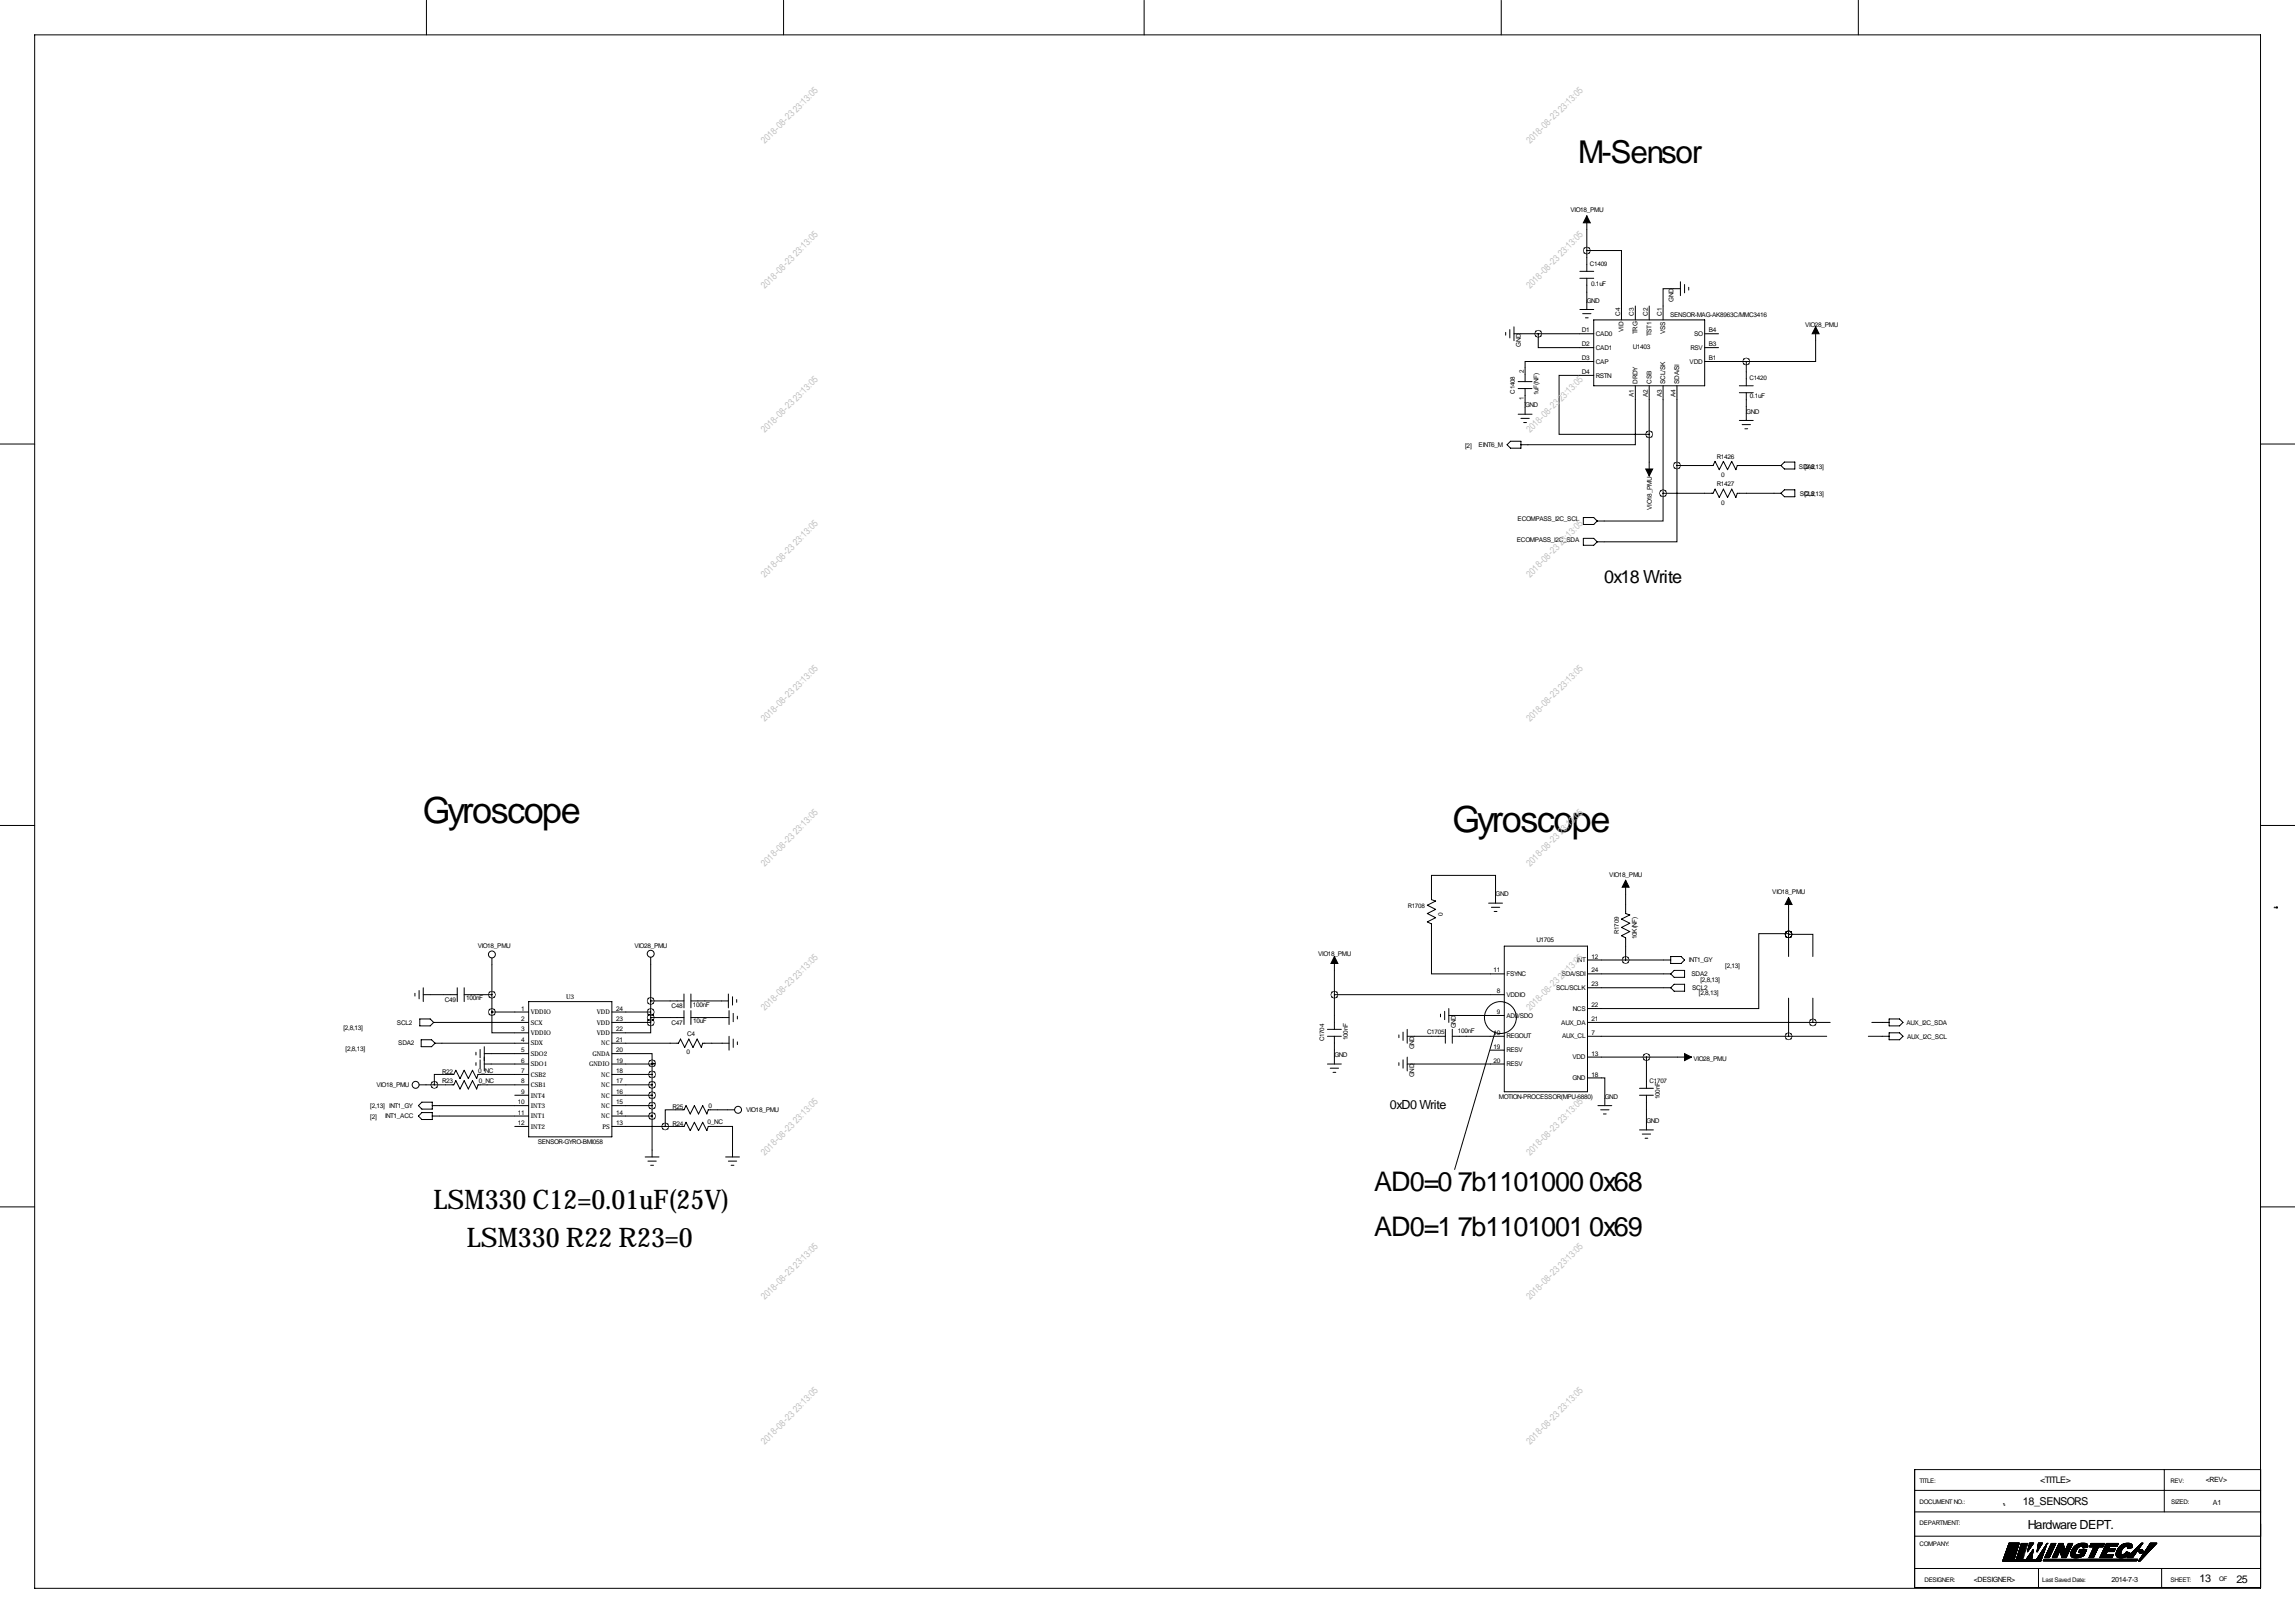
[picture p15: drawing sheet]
<svg xmlns="http://www.w3.org/2000/svg" width="841mm" height="594mm" viewBox="0 0 841 594" stroke-linecap="round" stroke-linejoin="round" font-family="sans-serif">
<defs><g id="words">
<g font-size="13.2">
<text x="154.8" y="301.6">Gyroscope</text>
<text x="532" y="304.9">Gyroscope</text>
</g>
<text font-size="11.5" x="578.1" y="59.6">M-Sensor</text>
<g font-size="9.9">
<text x="503.4" y="436.2">AD0=0 7b1101000 0x68</text>
<text x="158.9" y="442.8">LSM330 C12=0.01uF(25V)</text>
<text x="503.4" y="452.7">AD0=1 7b1101001 0x69</text>
<text x="171" y="456.8">LSM330 R22 R23=0</text>
</g>
<text font-size="6.6" x="587.6" y="213.7">0x18 Write</text>
<g font-size="4.6">
<text x="509.1" y="406.2">0xD0 Write</text>
<text x="742.7" y="560.1">Hardware DEPT.</text>
</g>
<g font-size="4">
<text x="741" y="551.3">18_SENSORS</text>
<text x="805.7" y="579.4">13</text>
<text x="819.2" y="579.7">25</text>
</g>
<g font-size="3.5" fill="#c0c0c0">
<text x="280.2" y="52.9" transform="rotate(-45 280.2 52.9)">2018-08-23 23:13:05</text>
<text x="560.4" y="52.9" transform="rotate(-45 560.4 52.9)">2018-08-23 23:13:05</text>
<text x="280.2" y="105.8" transform="rotate(-45 280.2 105.8)">2018-08-23 23:13:05</text>
<text x="560.4" y="105.8" transform="rotate(-45 560.4 105.8)">2018-08-23 23:13:05</text>
<text x="280.2" y="158.8" transform="rotate(-45 280.2 158.8)">2018-08-23 23:13:05</text>
<text x="560.4" y="158.8" transform="rotate(-45 560.4 158.8)">2018-08-23 23:13:05</text>
<text x="280.2" y="211.7" transform="rotate(-45 280.2 211.7)">2018-08-23 23:13:05</text>
<text x="560.4" y="211.7" transform="rotate(-45 560.4 211.7)">2018-08-23 23:13:05</text>
<text x="280.2" y="264.6" transform="rotate(-45 280.2 264.6)">2018-08-23 23:13:05</text>
<text x="560.4" y="264.6" transform="rotate(-45 560.4 264.6)">2018-08-23 23:13:05</text>
<text x="280.2" y="317.5" transform="rotate(-45 280.2 317.5)">2018-08-23 23:13:05</text>
<text x="560.4" y="317.5" transform="rotate(-45 560.4 317.5)">2018-08-23 23:13:05</text>
<text x="280.2" y="370.4" transform="rotate(-45 280.2 370.4)">2018-08-23 23:13:05</text>
<text x="560.4" y="370.4" transform="rotate(-45 560.4 370.4)">2018-08-23 23:13:05</text>
<text x="280.2" y="423.3" transform="rotate(-45 280.2 423.3)">2018-08-23 23:13:05</text>
<text x="560.4" y="423.3" transform="rotate(-45 560.4 423.3)">2018-08-23 23:13:05</text>
<text x="280.2" y="476.2" transform="rotate(-45 280.2 476.2)">2018-08-23 23:13:05</text>
<text x="560.4" y="476.2" transform="rotate(-45 560.4 476.2)">2018-08-23 23:13:05</text>
<text x="280.2" y="529.2" transform="rotate(-45 280.2 529.2)">2018-08-23 23:13:05</text>
<text x="560.4" y="529.2" transform="rotate(-45 560.4 529.2)">2018-08-23 23:13:05</text>
</g>
<text font-size="3.3" x="747.3" y="543.2">&lt;TITLE&gt;</text>
<g font-size="2.6">
<text x="808" y="542.9">&lt;REV&gt;</text>
<text x="810.6" y="551.1">A1</text>
<text x="723" y="579.3">&lt;DESIGNER&gt;</text>
<text x="773.4" y="579.3">2014-7-3</text>
</g>
<g font-size="2.4">
<text x="575.3" y="77.8">VIO18_PMU</text>
<text x="582.9" y="104.7">0.1uF</text>
<text x="581.3" y="110.8">GND</text>
<text x="613" y="110.5" transform="rotate(-90 613 110.5)">GND</text>
<text x="593.4" y="115.6" transform="rotate(-90 593.4 115.6)">C4</text>
<text x="598.5" y="115.6" transform="rotate(-90 598.5 115.6)">C3</text>
<text x="603.6" y="115.6" transform="rotate(-90 603.6 115.6)">C2</text>
<text x="608.7" y="115.6" transform="rotate(-90 608.7 115.6)">C1</text>
<text x="611.8" y="116.2">SENSOR-MAG-AK8963C/MMC3416</text>
<text x="661.3" y="119.7">VIO28_PMU</text>
<text x="579.4" y="121.7">D1</text>
<text x="584.6" y="123">CAD0</text>
<text x="594.7" y="121.5" transform="rotate(-90 594.7 121.5)">VID</text>
<text x="599.8" y="122.3" transform="rotate(-90 599.8 122.3)">TRG</text>
<text x="604.9" y="123.1" transform="rotate(-90 604.9 123.1)">TST1</text>
<text x="610" y="122.4" transform="rotate(-90 610 122.4)">VSS</text>
<text x="620.5" y="123">SO</text>
<text x="626" y="121.7">B4</text>
<text x="557.1" y="127" transform="rotate(-90 557.1 127)">GND</text>
<text x="579.4" y="126.8">D2</text>
<text x="579.4" y="131.9">D3</text>
<text x="584.6" y="128.1">CAD1</text>
<text x="598.1" y="127.8">U1403</text>
<text x="619.2" y="128.1">RSV</text>
<text x="626" y="126.8">B3</text>
<text x="626" y="131.9">B1</text>
<text x="579.4" y="137">D4</text>
<text x="584.6" y="133.2">CAP</text>
<text x="618.9" y="133.2">VDD</text>
<text x="584.6" y="138.3">RSTN</text>
<text x="599.8" y="140.5" transform="rotate(-90 599.8 140.5)">DRDY</text>
<text x="604.9" y="140.5" transform="rotate(-90 604.9 140.5)">CSB</text>
<text x="610" y="140.5" transform="rotate(-90 610 140.5)">SCL/SK</text>
<text x="615.1" y="140.5" transform="rotate(-90 615.1 140.5)">SDA/SI</text>
<text x="558.6" y="149.2">GND</text>
<text x="563.5" y="144.7" transform="rotate(-90 563.5 144.7)">1uF(NF)</text>
<text x="598.5" y="145.5" transform="rotate(-90 598.5 145.5)">A1</text>
<text x="603.6" y="145.5" transform="rotate(-90 603.6 145.5)">A2</text>
<text x="608.7" y="145.5" transform="rotate(-90 608.7 145.5)">A3</text>
<text x="613.8" y="145.5" transform="rotate(-90 613.8 145.5)">A4</text>
<text x="641" y="145.9">0.1uF</text>
<text x="639.7" y="151.5">GND</text>
<text x="536.7" y="164.1">[2]</text>
<text x="541.6" y="163.6">EINT6_M</text>
<text x="628.9" y="168">R1426</text>
<text x="659" y="171.8">SDA2</text>
<text x="661" y="171.7">[2,8,13]</text>
<text x="628.9" y="178.1">R1427</text>
<text x="630.4" y="174.6">0</text>
<text x="630.4" y="184.8">0</text>
<text x="659.2" y="181.7">SCL2</text>
<text x="661" y="181.8">[2,8,13]</text>
<text x="555.9" y="190.8">ECOMPASS_I2C_SCL</text>
<text x="605.1" y="186.6" transform="rotate(-90 605.1 186.6)">VIO18_PMU</text>
<text x="555.6" y="198.4">ECOMPASS_I2C_SDA</text>
<text x="589.5" y="321.1">VIO18_PMU</text>
<text x="547.8" y="328.2">GND</text>
<text x="649.2" y="327.5">VIO18_PMU</text>
<text x="528.5" y="335.5" transform="rotate(-90 528.5 335.5)">0</text>
<text x="175" y="347.3">VIO18_PMU</text>
<text x="232.4" y="347">VIO28_PMU</text>
<text x="562.8" y="345">U1705</text>
<text x="599.6" y="344" transform="rotate(-90 599.6 344)">10K(NF)</text>
<text x="482.9" y="350">VIO18_PMU</text>
<text x="577.6" y="352.4">INT</text>
<text x="583" y="351.1">12</text>
<text x="618.6" y="352.4">INT1_GY</text>
<text x="547.1" y="356.2">11</text>
<text x="551.8" y="357.5">FSYNC</text>
<text x="572.1" y="357.5">SDA/SDI</text>
<text x="583" y="356.2">24</text>
<text x="619.6" y="357.5">SDA2</text>
<text x="622.9" y="359.5">[2,8,13]</text>
<text x="632" y="354.4">[2,13]</text>
<text x="207.4" y="365.8">U3</text>
<text x="548.3" y="363.8">8</text>
<text x="551.8" y="365.1">VDDIO</text>
<text x="570" y="362.6">SCL/SCLK</text>
<text x="583" y="361.3">23</text>
<text x="619.9" y="362.6">SCL2</text>
<text x="622.4" y="364.5">[2,8,13]</text>
<text x="162.9" y="366.8">C49</text>
<text x="170.8" y="366.4">100nF</text>
<text x="190.9" y="370.1">1</text>
<text x="194.4" y="371.5">VDDIO</text>
<text x="218.6" y="371.5">VDD</text>
<text x="225.7" y="370.1">24</text>
<text x="246" y="369.1">C48</text>
<text x="253.8" y="368.7">100nF</text>
<text x="548.3" y="371.4">9</text>
<text x="576.1" y="370.2">NCS</text>
<text x="583" y="368.9">22</text>
<text x="125.8" y="377.2">[2,8,13]</text>
<text x="145.4" y="375.3">SCL2</text>
<text x="190.9" y="374">2</text>
<text x="190.9" y="377.8">3</text>
<text x="194.4" y="375.3">SCX</text>
<text x="218.6" y="375.3">VDD</text>
<text x="225.7" y="374">23</text>
<text x="225.7" y="377.8">22</text>
<text x="246" y="375.2">C47</text>
<text x="253.9" y="374.8">10uF</text>
<text x="533.2" y="376.7" transform="rotate(-90 533.2 376.7)">GND</text>
<text x="551.8" y="372.7">AD0/SDO</text>
<text x="571.9" y="375.3">AUX_DA</text>
<text x="583" y="374">21</text>
<text x="698.3" y="375.2">AUX_I2C_SDA</text>
<text x="145.9" y="382.9">SDA2</text>
<text x="190.9" y="381.6">4</text>
<text x="194.4" y="379.1">VDDIO</text>
<text x="194.4" y="382.9">SDX</text>
<text x="218.6" y="379.1">VDD</text>
<text x="220.2" y="382.9">NC</text>
<text x="225.7" y="381.6">21</text>
<text x="251.7" y="379.5">C4</text>
<text x="493.7" y="381.1" transform="rotate(-90 493.7 381.1)">100nF</text>
<text x="534" y="378.3">100nF</text>
<text x="547.1" y="379">10</text>
<text x="551.8" y="380.3">REGOUT</text>
<text x="572.2" y="380.3">AUX_CL</text>
<text x="583" y="379">7</text>
<text x="698.6" y="380.6">AUX_I2C_SCL</text>
<text x="126.6" y="385.1">[2,8,13]</text>
<text x="190.9" y="385.4">5</text>
<text x="190.9" y="389.2">6</text>
<text x="194.4" y="386.7">SDO2</text>
<text x="217" y="386.7">GNDA</text>
<text x="225.7" y="385.4">20</text>
<text x="225.7" y="389.2">19</text>
<text x="251.5" y="386.2">0</text>
<text x="488.8" y="387.2">GND</text>
<text x="518" y="384.3" transform="rotate(-90 518 384.3)">GND</text>
<text x="547.1" y="384.1">19</text>
<text x="547.1" y="389.2">20</text>
<text x="551.8" y="385.4">RESV</text>
<text x="576" y="388">VDD</text>
<text x="583" y="386.7">13</text>
<text x="620.4" y="388.4">VIO28_PMU</text>
<text x="162" y="393.3">R22</text>
<text x="175.1" y="392.8">0_NC</text>
<text x="190.9" y="393">7</text>
<text x="194.4" y="390.5">SDO1</text>
<text x="194.4" y="394.3">CSB2</text>
<text x="215.8" y="390.5">GNDIO</text>
<text x="220.2" y="394.3">NC</text>
<text x="225.7" y="393">18</text>
<text x="518" y="394.5" transform="rotate(-90 518 394.5)">GND</text>
<text x="551.8" y="390.5">RESV</text>
<text x="576" y="395.6">GND</text>
<text x="583" y="394.3">18</text>
<text x="137.9" y="398.1">VIO18_PMU</text>
<text x="162" y="396.8">R23</text>
<text x="175.4" y="396.6">0_NC</text>
<text x="190.9" y="396.8">8</text>
<text x="190.9" y="400.6">9</text>
<text x="194.4" y="398.2">CSB1</text>
<text x="194.4" y="402">INT4</text>
<text x="220.2" y="398.2">NC</text>
<text x="220.2" y="402">NC</text>
<text x="225.7" y="396.8">17</text>
<text x="225.7" y="400.6">16</text>
<text x="135.6" y="405.7">[2,13]</text>
<text x="142.6" y="405.7">INT1_GY</text>
<text x="189.7" y="404.4">10</text>
<text x="194.4" y="405.8">INT3</text>
<text x="220.2" y="405.8">NC</text>
<text x="225.7" y="404.4">15</text>
<text x="246.3" y="406.2">R25</text>
<text x="259.6" y="405.8">0</text>
<text x="273.3" y="407.2">VIO18_PMU</text>
<text x="549.1" y="402.5">MOTION-PROCESSOR(MPU-6880)</text>
<text x="587.9" y="402.4">GND</text>
<text x="608" y="402.7" transform="rotate(-90 608 402.7)">100nF</text>
<text x="135.6" y="409.7">[2]</text>
<text x="141.1" y="409.5">INT1_ACC</text>
<text x="189.7" y="408.2">11</text>
<text x="189.7" y="412.1">12</text>
<text x="194.4" y="409.6">INT1</text>
<text x="194.4" y="413.4">INT2</text>
<text x="220.2" y="409.6">NC</text>
<text x="220.7" y="413.4">PS</text>
<text x="225.7" y="408.2">14</text>
<text x="225.7" y="412.1">13</text>
<text x="246.3" y="412.3">R24</text>
<text x="259.2" y="411.6">0_NC</text>
<text x="603.1" y="411.3">GND</text>
<text x="197" y="419">SENSOR-GYRO-BMI058</text>
</g>
<g font-size="2.3">
<text x="582.4" y="97.4">C1409</text>
<text x="558.1" y="136.7" transform="rotate(-90 558.1 136.7)">2</text>
<text x="640.8" y="139.3">C1420</text>
<text x="554.8" y="144.2" transform="rotate(-90 554.8 144.2)">C1408</text>
<text x="558.1" y="146.5" transform="rotate(-90 558.1 146.5)">1</text>
<text x="515.7" y="332.6">R1708</text>
<text x="832.8" y="333.6">***</text>
<text x="592.9" y="342" transform="rotate(-90 592.9 342)">R1709</text>
<text x="485" y="381.4" transform="rotate(-90 485 381.4)">C1704</text>
<text x="522.7" y="378.5">C1705</text>
<text x="604.3" y="396.6">C1707</text>
<text x="703.1" y="543.3">TITLE:</text>
<text x="795.1" y="543.1">REV:</text>
<text x="703.1" y="550.9">DOCUMENT NO.:</text>
<text x="795.3" y="550.9">SIZED:</text>
<text x="703.1" y="558.6">DEPARTMENT:</text>
<text x="703.1" y="566.2">COMPANY:</text>
<text x="704.9" y="579.4">DESIGNER:</text>
<text x="748.1" y="579.4">Last Saved Date:</text>
<text x="795.1" y="579.4">SHEET:</text>
<text x="812.9" y="579.1">OF</text>
</g>
</g></defs>
<circle cx="734.1" cy="551.3" r=".15" fill="#000"/>
<g fill="none" stroke="#000" stroke-width=".37">
<path d="M12.7 12.8h815.3v568.9h-815.3zM156.2 .1v12.7M287 .1v12.7M419.1 .1v12.7M549.9 .1v12.7M680.7 .1v12.7M581.3 79.1v20.3M578.7 99.4h5.1M581.3 91.8h12.7v25.4M554.6 119.7v5.1M578.7 101.9h5.1M578.7 113.4h5.1"/>
<path d="M579.7 114.9h3.1M580.7 116.4h1.1M581.3 101.9v11.5M583.8 117.2h40.6v24.1h-40.6zM599 112.1v5.1M604.1 112.1v5.1M615.5 105.7h-6.3v11.5M615.5 103.2v5.1M617.1 104.2v3.1M618.6 105.2v1M665.1 119.7v12.7h-25.4M551.5 121.7v1.1"/>
<path d="M553.1 120.7v3.1M554.6 122.2h29.2M556.1 139.8h5.1M563.5 122.2v5.1h20.3M583.8 137.5h-12.7v21.6h33M583.8 132.4h-25.2v7.4M624.4 122.2h5.1M624.4 127.3h5.1M624.4 132.4h15.3M639.7 132.4v8.9M556.1 142.3h5.1M556.1 151.7h5.1"/>
<path d="M557.1 153.2h3.1M558.1 154.8h1.1M558.6 142.3v9.4M599 141.3v21.6h-41.9M604.1 141.3v33M609.2 141.3v39.4M614.3 141.3v29.2M637.1 143.8h5.1M637.1 141.3h5.1M637.1 154h5.1M638.1 155.5h3.1M639.2 157h1"/>
<path d="M639.7 143.8v10.2M0 162.6h12.7M552 162.9l1.3-1.3h3.8v2.6h-3.8zM614.3 170.5v27.9h-29.2M614.3 170.5h13.2l.7-1.5 1.6 3 1.5-3 1.5 3 1.5-3 1.6 3 .5-1.5h16M653.6 169.2h3.9v2.6h-3.9l-1.2-1.3zM828 162.6h12.7M580 197.2h3.8l1.3 1.2-1.3 1.3h-3.8zM580 189.6h3.8l1.3 1.2-1.3 1.3h-3.8zM609.2 180.7v10.1h-24.1M609.2 180.7h18.3l.7-1.6 1.6 3.1 1.5-3.1 1.5 3.1 1.5-3.1 1.6 3.1 .5-1.5h16M652.4 180.7l1.2-1.3h3.9v2.5h-3.9z"/>
<path d="M0 302.3h12.7M828 302.3h12.7M545.3 330.8h5.1M546.3 332.3h3.1M547.3 333.8h1M547.8 330.8v-10.2h-23.4v8.9l1.5 .5-3.1 1.5 3.1 1.6-3.1 1.5 3.1 1.5-3.1 1.5 1.6 .8v18.3h26.6M595.5 322.4v12.2l1.5 .5-3 1.5 3 1.5-3 1.6 3 1.5-3 1.5 1.5 .8v8.1M655.2 328.7v21.6M180.2 350.8v19.9M238.4 350.6v23.9M488.8 350.3v26.7M551 346.5h30.5v53.4h-30.5z"/>
<path d="M581.5 356.7h30.5M581.5 351.6h30.5M612 356.7l1.3-1.3h3.8v2.6h-3.8zM612 350.3h3.8l1.3 1.3-1.3 1.3h-3.8zM655.2 342.2h.1M655.2 342.2v-.2h-11v27.4h-62.7M655.2 342.2h8.9v8.1M152 363.8v1M153.5 362.8v3M153.8 373.2h3.8l1.3 1.3-1.3 1.2h-3.8zM155 364.3h12.5M155 361.8v5"/>
<path d="M158.9 374.5h34.7M167.5 361.8v5M170 364.3h10.2M170 361.8v5M180.2 370.7v7.6h13.4M180.2 370.7h13.4M193.6 366.8h30.5v49.6h-30.5zM224.1 370.7h14.3M224.1 374.5h14.3M238.4 374.5v3.8h-14.3M238.4 372.7h12.1M238.4 366.6h12.1"/>
<path d="M250.5 364.1v5M250.5 370.1v5.1M253.1 372.7h14M253.1 364.1v5M253.1 370.1v5.1M253.1 366.6h13.7M266.8 364.1v5M267.1 370.1v5.1M267.1 379.5v5.1M268.3 365.1v3M268.6 371.2v3M269.8 366.1v1"/>
<path d="M270.1 372.2v1M486.3 379.5h5M486.3 377h5M488.8 364.3h62.2M488.8 379.5v10.2M512.4 379v1.1M513.9 378v3.1M515.5 379.5h13.9M515.5 377v5.1M527.7 371.4v1M529.2 370.4v3.1M529.4 377v5.1"/>
<path d="M530.7 371.9h20.3M530.7 369.4v5.1M532 379.5h19M532 377v5.1M547.6 378.3l-14.8 50M581.5 374.5h88.9M581.5 379.5h87.6M581.5 361.8h30.5M612 361.8l1.3-1.3h3.8v2.5h-3.8zM655.2 365.6v13.9M664.1 365.6v8.9M684.4 379.5h7.6"/>
<path d="M685.6 374.5h6.4M692 378.3h3.8l1.3 1.2-1.3 1.3h-3.8zM692 373.2h3.8l1.3 1.3-1.3 1.2h-3.8zM153.5 397.3h12.7l.8-1.5 1.5 3.1 1.5-3.1 1.6 3.1 1.5-3.1 1.5 3.1 .5-1.6h18.5M154.3 380.8h3.8l1.3 1.3-1.3 1.3h-3.8zM159.4 382.1h34.2M174.3 385.4v1M174.3 389.2v1M175.9 384.4v3M175.9 388.2v3M177.4 385.9h16.2M177.4 389.7h16.2"/>
<path d="M177.4 383.4v8.8M193.6 393.5h-18.5l-.5 1.5-1.5-3-1.5 3-1.6-3-1.5 3-1.5-3-.8 1.5h-7.1v3.8M224.1 385.9h14.8v3.6M224.1 382.1h24.4l.8-1.5 1.5 3 1.5-3 1.5 3 1.6-3 1.5 3 .5-1.5h9.7M224.1 393.5h14.8M224.1 397.3h14.8M238.9 389.5h1v.2h-15.8M238.9 389.5v34.2M268.6 380.6v3M270.1 381.6v1M486.3 389.7h5M487.3 391.2h3"/>
<path d="M488.3 392.8h1M512.4 389.2v1M513.9 388.2v3M515.5 389.7h35.5M515.5 387.2v5M545.9 384.6h5.1M581.5 394.8h6.4v10.1M581.5 387.2h38.1M600.6 398.6h5M603.1 387.2v11.4M153.3 404.9l1.2-1.2h3.8v2.5h-3.8zM153.3 408.8l1.2-1.3h3.8v2.5h-3.8z"/>
<path d="M158.3 404.9h35.3M158.3 408.8h35.3M188.6 401.1h5M188.6 412.6h5M224.1 412.6h26.4l.8-1.6 1.5 3.1 1.6-3.1 1.5 3.1 1.5-3.1 1.5 3.1 .5-1.5h8.9v11.1M224.1 401.1h14.8M224.1 404.9h14.8M224.1 408.8h14.8M269.1 406.5h-9.7l-.5 1.5-1.5-3.1-1.5 3.1-1.5-3.1-1.6 3.1-1.5-3.1-.8 1.6h-6.8v6.1M585.3 404.9h5.1M586.3 406.5h3.1M587.3 408h1.1"/>
<path d="M600.6 401.1h5M600.6 413.8h5M601.6 415.4h3M602.6 416.9h1M603.1 401.1v12.7M236.3 423.7h5.1M237.3 425.3h3.1M238.4 426.8h1M265.8 423.7h5.1M266.8 425.3h3M267.8 426.8h1M0 442h12.7"/>
<path d="M828 442h12.7M701.3 538.2h126.8v43.2h-126.8zM792.8 538.2v15.5M701.3 553.7h126.8M701.3 545.9h126.8M733.8 550.8h.1M701.3 574.5h126.8M701.3 562.6h126.8M733.6 571.8h14M733.6 571.7h14M733.6 571.6h14M733.7 571.5h13.9"/>
<path d="M733.7 571.4h14M733.8 571.2h14M733.8 571.1h4M733.9 570.9h4M733.9 570.8h4M734 570.7h3.9M734 570.7h4M734 570.5h4M734.1 570.4h3.9M734.1 570.2h4M734.2 570.1h3.9M734.3 569.8h3.9"/>
<path d="M734.3 569.7h3.9M734.3 569.6h4M734.4 569.4h3.9M734.5 569.3h3.9M734.5 569.2h3.9M734.6 568.9h3.9M734.7 568.8h3.8M734.7 568.6h3.9M734.7 568.5h3.9M734.8 568.4h3.9M734.8 568.3h3.9M734.8 568.2h3.9"/>
<path d="M734.9 568.1h3.8M734.9 568h3.9M735 567.9h3.8M735 567.8h3.8M735.1 567.6h3.8M735.1 567.5h3.8M735.1 567.4h3.8M735.2 567.3h3.8M735.2 567.1h3.8M735.3 566.9h3.8M735.4 566.7h3.8M735.5 566.5h3.7"/>
<path d="M735.5 566.3h3.8M735.6 566.1h3.8M735.6 566h3.8M735.7 565.8h3.7M735.7 565.7h3.8M735.8 565.6h3.7M735.8 565.5h3.7M735.9 565.3h3.7M735.9 565.2h3.7M735.9 565.1h3.7M737.9 571h-4M738.1 570.3l-4 .1"/>
<path d="M738.1 570.1l-4 .1M738.2 569.9l-4 .1M738.3 569.5h-3.9M738.4 569.1l-3.9 .1M738.5 569l-4 .1M738.5 568.8l-3.9 .1M738.6 571.1h.3M738.6 568.7h-3.9M738.6 570.8h2.5M738.7 570.6h.4M738.8 570.4h2.5M738.8 568l-3.9 .1"/>
<path d="M738.9 567.7h-3.9M739 569.8h.1M739 569.7h1.7M739 567.2l-3.8 .1M739.1 569.4h.3M739.1 567h-3.8M739.1 569.2h1.9M739.1 566.8l-3.8 .1M739.2 566.7l-3.9 .1M739.2 566.5l-3.8 .1M739.3 568.8h2.2M739.3 566.4h-3.8"/>
<path d="M739.3 568.7h2.5M739.3 566.2h-3.8M739.4 568.3h2.4M739.4 568.3h2.5M739.5 565.7l-3.8 .1M739.6 567.9h2.4M739.6 567.8h2.5M739.6 565.4h-3.8M739.7 570.1l-.9 .1M739.7 567.4h2.4M739.7 567.4h2.5M739.8 567.2h.5"/>
<path d="M739.9 568.9l-.7 .1M739.9 566.9h2.4M740 566.7h.4M740 571h-1.4M740.1 569.7l-1.1 .1M740.2 570.5l-1.5 .1M740.2 568.5h-.8M740.4 568l-.9 .1M740.5 569.3h-1.4M740.6 567.6h-.9M740.8 570l-1.9 .1M740.9 568.8l-1.7 .1"/>
<path d="M740.9 565.9l-.7 .1M741 570.9h-2.4M741.1 566.3h-1M741.2 570.4l-2.4 .1M741.2 565.5h-.8M741.3 568.4h-1.9M741.3 567.1l-1.5 .1M741.4 569.9l-2.5 .1M741.4 567.9l-1.9 .1M741.5 566.6l-1.5 .1M741.5 569.6h-2.5M741.6 567.5h-1.9"/>
<path d="M741.7 569.1l-2.5 .1M742 565.8l-1.8 .1M742.1 566.2h-2M742.2 571.1h2M742.3 571h1.9M742.3 565.4h-1.9M742.3 567h-2.4M742.4 570.8h1.9M742.5 570.7h1.8M742.5 566.5l-2.5 .1M742.6 570.6h1.7M742.6 568.4h.1"/>
<path d="M742.6 568.3h.1M742.6 566.1h-2.4M742.7 570.4h1.6M742.7 568.2h.1M742.7 565.7l-2.4 .1M742.8 567.9h.3M742.8 570.2h1.6M742.8 568.1l-.1 .1M742.9 567.4h.5M742.9 565.3h-2.5M742.9 570h1.5M742.9 568l-.2 .1"/>
<path d="M743 567.9l-.3 .1M743 567h.7M743 566.9h.7M743.1 569.9h1.3M743.1 567.8h-.3M743.1 566.5h.9M743.2 569.8h1.2M743.2 569.7h1.2M743.2 567.7h-.4M743.2 566.1h1.1M743.3 569.6h1.2M743.3 567.6h-.5"/>
<path d="M743.3 566h1M743.3 569.5h1.2M743.3 567.5h-.5M743.4 565.6h1.2M743.4 569.4h1.1M743.4 567.3l-.5 .1M743.5 569.3h1M743.5 565.1h1.5M743.5 567.2l-.6 .1M743.6 569.2h.9M743.6 567.1l-.7 .1M743.7 569h.9"/>
<path d="M743.8 566.8l-.8 .1M743.8 568.8h.8M743.8 566.7l-.7 .1M743.9 568.8h.7M743.9 568.7h.7M743.9 566.6l-.8 .1M744 568.6h.6M744 566.5l-.9 .1M744.1 568.5h.6M744.1 566.4h-.9M744.1 568.4h.6M744.2 568.3h.5"/>
<path d="M744.2 566.3h-1M744.2 566.2h-1M744.3 570.9h-2M744.4 568.1h.3M744.4 569.9l-1.4 .1M744.4 568h.3M744.4 565.9l-1.1 .1M744.5 565.8l-1.2 .1M744.5 567.9h.3M744.5 567.8h.3M744.5 565.7l-1.2 .1M744.6 569l-.9 .1"/>
<path d="M744.6 567.7h.2M744.7 568.1l-.4 .1M744.7 565.5h-1.3M744.8 567.5h.1M744.8 565.4h-1.4M744.8 567.6h-.1M744.9 565.3h-1.5M744.9 565.2h-1.4M746 571.1h1.8M746.1 571h1.7M746.2 568.4h.1M746.2 570.9h1.7"/>
<path d="M746.2 568.3h.1M746.2 568.1h.2M746.3 568.2l-.1 .1M746.3 567.9h.2M746.3 570.7h1.6M746.3 567.5h.5M746.3 567.4h.5M746.3 567.3h.6M746.4 570.5h1.6M746.4 568l-.2 .1M746.4 566.9h.7M746.4 566.7h.8"/>
<path d="M746.5 570.5h1.5M746.5 567.9l-.3 .1M746.5 566.5h.9M746.6 567.8h-.3M746.6 566h1M746.6 565.9h1.1M746.6 565.8h1.2M746.6 570.2h1.5M746.6 567.7h-.3M746.6 565.6h1.3M746.7 565.3h1.4M746.7 567.6h-.4"/>
<path d="M746.7 565.1h1.5M746.7 574.6v6.8M746.8 569.9h1.4M746.9 567.2l-.5 .1M747 569.7h1.3M747 567.1l-.6 .1M747 567h-.6M747.1 569.4h1.3M747.1 566.8l-.7 .1M747.2 569.3h1.2M747.3 569.2h1.2M747.3 566.6l-.9 .1"/>
<path d="M747.3 566.5l-.8 .1M747.4 566.4h-.9M747.5 568.9h1.1M747.5 566.3h-1M747.5 566.2h-1M747.6 568.8h1M747.6 568.7h1M747.6 566.1h-1.1M747.7 568.6h1M747.7 571.3l-14 .1M747.8 568.3h1M747.8 565.7l-1.2 .1"/>
<path d="M747.9 565.6l-1.3 .1M747.9 570.8h-1.7M747.9 568.2h.9M748 570.6l-1.7 .1M748 565.5h-1.4M748 568h.9M748 565.4h-1.3M748.1 570.3l-1.6 .1M748.1 567.9h.8M748.2 570l-1.5 .1M748.2 567.8h.8M748.2 565.2h-1.5"/>
<path d="M748.2 569.9l-1.4 .1M748.3 569.7l-1.4 .1M748.3 569.6h-1.3M748.3 567.6h.7M748.4 569.5h-1.3M748.4 567.5h.7M748.4 571.7h34.3M748.4 571.6h34.3M748.4 567.4h.7M748.5 567.3h.6M748.5 571.4h34.4M748.5 569l-1.1 .1"/>
<path d="M748.6 568.9l-1.2 .1M748.7 571.2h34.3M748.7 571.1h34.4M748.7 567h.5M748.7 568.5h-1M748.7 566.9h.6M748.8 568.4h-1M748.8 566.8h.5M748.8 568.2l-.9 .1M748.8 566.8h.6M748.9 567.9l-.8 .1M749 570.5h1.7"/>
<path d="M749 566.5h.5M749 567.7h-.8M749.1 570.2h1.7M749.1 566.4h.4M749.1 566.3h.4M749.2 567.2l-.7 .1M749.2 567.1l-.6 .1M749.4 569.7h1.6M749.4 566h.2M749.4 566.6l-.5 .1M749.5 565.8h.2M749.6 566.2h-.4"/>
<path d="M749.6 569.2h1.6M749.6 569.2h1.7M749.6 566.1h-.4M749.7 569.1h1.6M749.7 565.9l-.3 .1M749.7 565.6h.1M749.8 565.6l-.2 .1M749.8 568.8h1.7M749.8 565.5h-.1M749.9 565.3h.1M749.9 568.6h1.6M749.9 565.4h-.1"/>
<path d="M749.9 565.2h.1M749.9 568.5h1.7M750 568.4h1.6M750 568.3h1.7M750.1 568.2h1.6M750.2 567.9h1.7M750.4 567.5h1.7M750.4 567.4h1.7M750.7 566.9h1.6M750.7 570.4l-1.7 .1M750.7 566.7h1.7M750.8 570.3l-1.8 .1"/>
<path d="M750.8 570.1l-1.7 .1M750.9 570l-1.7 .1M750.9 566.5h1.7M750.9 566.4h1.7M750.9 569.9l-1.7 .1M750.9 566.3h1.7M751 569.8l-1.7 .1M751 566.2h1.7M751 566.1h1.7M751.1 569.6h-1.7M751.1 566h1.7M751.1 569.5h-1.6"/>
<path d="M751.2 569.4h-1.7M751.2 569.3h-1.6M751.2 565.7h1.7M751.3 565.6h1.7M751.4 568.9l-1.7 .1M751.4 568.8l-1.6 .1M751.4 565.3h1.7M751.5 568.7h-1.7M751.8 570.5h1.6M751.8 568.1l-1.7 .1M751.8 568l-1.7 .1M751.9 570.2h1.6"/>
<path d="M751.9 567.9l-1.7 .1M751.9 567.8h-1.6M752 567.7h-1.7M752 567.6h-1.6M752.1 569.7h1.6M752.1 567.3l-1.6 .1M752.2 567.2l-1.7 .1M752.2 567.1l-1.6 .1M752.3 567h-1.7M752.3 569.2h1.6M752.4 569.1h1.6M752.4 569h1.6"/>
<path d="M752.4 566.6l-1.6 .1M752.5 566.5l-1.7 .1M752.6 568.8h1.6M752.6 568.7h1.6M752.7 568.6h1.5M752.7 568.5h1.6M752.8 568.4h1.5M752.8 568.3h1.6M752.8 565.9l-1.7 .1M752.9 565.8l-1.8 .1M752.9 565.7l-1.7 .1M753 568h1.5"/>
<path d="M753 567.9h1.6M753 565.5h-1.7M753.1 565.4h-1.7M753.1 567.6h3.2M753.2 567.5h3.1M753.2 567.4h3M753.3 567.3h2.9M753.3 567.2h2.9M753.4 567.1h2.8M753.4 570.4l-1.6 .1M753.4 567h2.8M753.4 566.9h2.7"/>
<path d="M753.5 570.3l-1.7 .1M753.5 566.8h2.6M753.5 570.1l-1.6 .1M753.5 566.7l2.6 .1M753.6 570l-1.6 .1M753.6 566.6h2.5M753.6 569.9l-1.6 .1M753.6 566.5h2.5M753.7 569.8l-1.7 .1M753.7 566.5h2.3M753.7 566.4h2.3M753.7 569.7l-1.6 .1"/>
<path d="M753.7 566.3h2.3M753.8 569.6h-1.6M753.8 566.2h2.2M753.8 569.5h-1.6M753.8 566.1h2.2M753.9 569.4h-1.6M753.9 566h2M753.9 569.3h-1.6M753.9 565.9h2M754 565.8h1.9M754 565.7h1.9M754.1 568.9l-1.6 .1"/>
<path d="M754.1 565.6h1.7M754.1 565.5h1.7M754.1 568.8l-1.5 .1M754.1 565.4h1.7M754.2 565.3h1.6M754.4 568.2l-1.6 .1M754.5 568.1l-1.6 .1M754.5 568l-1.6 .1M754.7 567.9h1.6M754.7 568h3.3M754.8 568.4h3M754.8 568.3h3"/>
<path d="M754.8 568.7h2.9M754.8 568.6h2.9M754.8 568.5h3M754.9 568.8h2.7M754.9 569.1h2.6M754.9 569h2.6M754.9 568.9h2.6M755 569.4h2.3M755 569.2h2.4M755 569.6h2.2M755 569.5h2.3M755.1 569.8h2"/>
<path d="M755.1 569.7h2.1M755.1 570h1.9M755.2 570.3h1.7M755.2 570.2h1.7M755.2 570.1h1.8M755.2 570.5h1.6M756.3 567.7h-3.2M756.3 567.8h-3.2M756.5 567.9h1.5M756.7 567.4h1.5M756.7 567.3h1.6M756.8 567.2h1.5"/>
<path d="M756.9 570.4l-1.7 .1M756.9 566.9h1.6M757 566.8h1.5M757 566.6h1.6M757.1 569.9l-2 .1M757.1 566.5h1.5M757.1 566.5h1.6M757.2 569.7l-2.1 .1M757.3 566h1.6M757.4 569.3h-2.4M757.5 565.6h1.6M757.9 568.2l-3.1 .1"/>
<path d="M757.9 568.1l-3.2 .1M758 567.9l-1.6 .1M758.1 567.8h-1.6M758.1 567.7h-1.5M758.2 567.6h-1.6M758.2 567.5h-1.5M758.4 567.1l-1.6 .1M758.4 567h-1.5M758.5 569.3h2M758.5 569.2h1.9M758.5 569.1h1.8M758.5 569.6h4.9"/>
<path d="M758.5 569.4h5M758.5 569h1.8M758.5 568.9h1.7M758.5 568.8h1.7M758.5 566.8l-1.6 .1M758.6 569.7h4.8M758.6 568.7h1.7M758.6 568.6h1.7M758.6 568.5h1.7M758.6 568.4h1.7M758.7 568.3h1.6M758.7 568.2h1.7"/>
<path d="M758.7 570h4.1M758.7 566.4h-1.6M758.8 570.1h3.8M758.8 566.3h-1.6M758.9 567.9h1.6M758.9 566.2h-1.7M758.9 566.1h-1.6M759 570.2h3.3M759 565.9l-1.6 .1M759 570.3h3.2M759 565.8l-1.6 .1M759.1 567.5h1.6"/>
<path d="M759.1 565.7l-1.7 .1M759.1 567.4h1.7M759.1 565.6l-1.6 .1M759.2 570.4h2.7M759.2 565.5h-1.6M759.2 565.4h-1.6M759.3 565.3h-1.6M759.4 570.5h2.1M759.4 566.9h1.7M759.8 566.5h2M760 566.3h4.7M760.1 570.6h.6"/>
<path d="M760.1 566.2h4.6M760.2 566.1h4.5M760.3 566h4.4M760.4 566h4.3M760.4 568.1l-1.7 .1M760.5 568l-1.7 .1M760.5 565.9h4.2M760.6 567.8h-1.7M760.6 567.7h-1.6M760.7 567.6h-1.7M760.7 565.8h3.9M760.8 567.3l-1.6 .1"/>
<path d="M760.9 565.7h3.7M760.9 567.2l-1.7 .1M761 567.1l-1.7 .1M761.1 567h-1.7M761.1 565.6h3.4M761.2 565.5h3.3M761.2 566.8l-1.7 .1M761.3 568.6h2.6M761.4 568.5h2.5M761.4 566.7l-1.8 .1M761.4 565.4h2.9M761.4 568.4h2.6"/>
<path d="M761.5 568.3h2.5M761.5 569.3h2.1M761.5 566.6l-1.9 .1M761.6 568h2.6M761.6 567.9h2.6M761.7 567.9h2.5M761.7 566.5l-2 .1M761.7 565.3h2.4M761.8 569.2h1.8M761.8 567.5h2.6M762 569.2h1.6M762.2 569.1h1.5"/>
<path d="M762.3 568.9h1.4M762.3 566.4h-2.4M762.3 565.2h1.4M762.3 568.8h1.5M762.4 568.8h1.4M762.5 566.4h2.2M762.8 566.5h1.9M762.9 566.5h1.8M763 569.9l-4.3 .1M763 566.9h.2M763.2 569.8l-4.6 .1M763.4 569.7l-4.8 .1"/>
<path d="M763.5 569.5h-5M763.8 566.8l-.8 .1M763.9 568.7h-1.5M764.1 568.2l-2.6 .1M764.1 568.1l-2.6 .1M764.3 567.8h-2.6M764.3 567.7h-2.6M764.4 567.6h-2.6M764.5 566.7l-1.5 .1M764.7 566.6l-1.7 .1M765.2 570.5h1.7M765.3 570.4h1.6"/>
<path d="M765.3 570.2h1.7M765.4 566.5h4.9M765.4 566.5h5M765.5 566.4h4.9M765.5 566.3h5M765.6 569.7h1.6M765.6 566.2h4.9M765.6 566.1h4.9M765.7 566h4.9M765.8 569.2h1.6M765.8 569.1h1.7M765.8 565.6h5"/>
<path d="M765.9 565.6h4.9M765.9 565.4h5M766 568.8h1.6M766 568.7h1.7M766.1 568.6h1.6M766.1 568.5h1.7M766.2 568.3h1.7M766.3 568.1h1.7M766.4 568h1.6M766.4 567.9h1.7M766.5 567.7h1.7M766.6 567.4h1.7"/>
<path d="M766.9 566.9h1.6M766.9 570.4l-1.7 .1M767 570.1l-1.6 .1M767.1 570l-1.7 .1M767.1 569.9l-1.6 .1M767.2 569.8l-1.7 .1M767.2 569.7l-1.7 .1M767.3 569.6h-1.7M767.3 569.5h-1.6M767.4 569.4h-1.7M767.4 569.3h-1.6M767.5 569l-1.6 .1"/>
<path d="M767.6 568.9l-1.7 .1M767.6 568.8l-1.6 .1M767.8 568.4h-1.6M767.9 568.2l-1.7 .1M768 568.1l-1.7 .1M768.1 567.8h-1.6M768.2 567.6h-1.7M768.3 567.5h-1.7M768.3 567.3l-1.6 .1M768.4 567.2l-1.7 .1M768.5 567.1l-1.7 .1M768.5 567h-1.7"/>
<path d="M768.6 566.8l-1.7 .1M768.6 566.7l-1.7 .1M768.7 566.6l-1.7 .1M769.2 570.5h4.4M769.3 570.2h4.4M769.3 570.2h4.5M769.6 569.7h4.4M769.6 569.6h4.4M769.6 569.5h4.5M769.7 569.4h4.4M769.7 569.3h4.5M769.8 569.2h1.6"/>
<path d="M769.9 569h1.7M769.9 568.9h1.7M770 568.8h1.7M770.1 568.6h1.7M770.2 568.3h1.7M770.2 568.2h4.2M770.3 568.1h4.1M770.3 568h4.2M770.4 567.9h4.1M770.4 567.9h4.2M770.4 567.8h4.2M770.5 567.7h4.2"/>
<path d="M770.5 567.6h4.3M770.6 567.5h4.2M770.6 567.4h4.2M770.6 565.9l-4.9 .1M770.7 567.3h4.2M770.7 565.8l-5 .1M770.7 567.1h1.7M770.7 565.7l-4.9 .1M770.8 566.9h1.7M770.8 565.5h-4.9M770.9 566.8h1.7M770.9 566.7h1.7"/>
<path d="M770.9 565.3h-4.9M771 566.6h1.7M771 566.5h1.7M771.2 566h4.4M771.3 565.9h4.4M771.3 565.8h4.4M771.4 565.7h4.4M771.4 565.6h4.5M771.5 569.1l-1.7 .1M771.5 565.5h4.4M771.6 569l-1.8 .1M771.6 565.4h4.3"/>
<path d="M771.6 565.3h4.4M771.7 568.7h-1.7M771.8 568.5h-1.7M771.9 568.4h-1.8M772.5 567h-1.7M772.6 566.8l-1.8 .1M773.7 570.4l-4.5 .1M773.7 570.3l-4.4 .1M773.8 570l-4.4 .1M773.9 569.9l-4.5 .1M773.9 569.8l-4.4 .1M774 569.7l-4.5 .1"/>
<path d="M774.9 567.3l-4.3 .1M775.1 569.4h4.6M775.1 569.3h2.1M775.1 569.2h1.9M775.1 569.1l1.8 .1M775.1 569l1.8 .1M775.2 569.7h4.2M775.2 568.9h1.6M775.2 568.8h1.6M775.2 568.7h1.6M775.2 569.8h4M775.2 568.5h1.7"/>
<path d="M775.3 569.9h3.8M775.3 568.4h1.6M775.3 570h3.6M775.3 568.3h1.6M775.3 568.3h1.7M775.4 570.1h3.4M775.5 567.9h1.6M775.5 566.4h-4.4M775.5 570.2h3.1M775.5 566.3h-4.4M775.6 570.3h2.9M775.6 566.2h-4.5"/>
<path d="M775.6 567.6h1.7M775.6 566.1h-4.4M775.7 567.5h1.6M775.7 570.4h2.6M775.7 567.4h1.7M775.8 565.6l-4.4 .1M776 570.5h1.9M776 566.9h1.7M776.4 566.5h2.1M776.5 566.3h4.5M776.6 570.6h.6M776.6 566.2h4.4"/>
<path d="M776.8 566.1h4.2M776.9 568.6h-1.7M776.9 566h4.1M777 568.1l-1.6 .1M777.1 568l-1.7 .1M777.1 565.9h3.8M777.1 567.9l-1.6 .1M777.2 567.8h-1.7M777.2 567.7h-1.6M777.2 565.8h3.7M777.4 565.7h3.4M777.4 567.3l-1.6 .1"/>
<path d="M777.5 567.2l-1.7 .1M777.6 567.1l-1.7 .1M777.6 565.6h3.1M777.6 569.3h2.2M777.7 567h-1.7M777.7 565.5h3M777.8 566.8l-1.7 .1M778 565.4h2.6M778 569.2h1.8M778 566.7l-1.9 .1M778.2 566.6l-2 .1M778.3 565.3h2"/>
<path d="M778.4 566.5l-2.1 .1M778.6 568.8h1.6M778.6 568.7h1.5M778.7 568.6h1.1M778.8 565.2h1.2M778.8 568.5h.7M778.9 568.4h.3M779.1 570.5h2.1M779.1 566.5h1.9M779.2 566.5h1.8M779.3 570.4h2M779.3 569.7l-4.1 .1"/>
<path d="M779.4 570.2h2M779.4 566.6h1.6M779.4 566.9h1.2M779.4 566.7h1.6M779.5 569.6h-4.3M779.6 569.5h-4.4M779.8 567.1l-.4 .1M779.9 569.7h1.9M779.9 569.1l-1.8 .1M780 569l-1.7 .1M780.1 568.9l-1.7 .1M780.2 568.8l-1.7 .1"/>
<path d="M780.3 569.3h1.7M780.3 567h-.9M780.4 569.2h1.7M780.6 569h1.7M780.8 568.8h1.6M781 568.6h1.5M781 566.8l-1.6 .1M781 566.4h-4.6M781.3 570.4l-2.1 .1M781.3 568.3h1.4M781.4 568.3h1.4M781.5 570l-2 .1"/>
<path d="M781.6 569.9l-2 .1M781.7 569.8l-2 .1M781.7 568h1.3M781.7 569.7l-1.9 .1M781.8 567.9h1.2M781.8 569.6h-1.8M781.9 569.5h-1.8M782 569.4h-1.8M782 567.6h1.2M782.2 569.1l-1.8 .1M782.2 569l-1.7 .1M782.2 567.4h1.2"/>
<path d="M782.4 568.8l-1.7 .1M782.4 567.3h1.1M782.5 568.7h-1.6M782.6 567h1M782.6 568.5h-1.5M782.7 568.4h-1.5M782.7 566.9h1M782.8 571.5l-34.3 .1M782.9 568.1l-1.4 .1M782.9 571.3l-34.3 .1M782.9 568l-1.3 .1M783 571.2l-34.4 .1"/>
<path d="M783.1 567.8h-1.3M783.1 566.5h.9M783.2 567.7h-1.3M783.3 571.8h.6M783.3 567.5h-1.2M783.4 571.6h.6M783.4 567.3l-1.1 .1M783.5 568.4h1.5M783.5 568.3h1.5M783.5 568.2h1.5M783.5 568.1h1.5M783.5 568h1.5"/>
<path d="M783.6 568.5h1.3M783.6 567.9l1.4 .1M783.6 567.9h1.3M783.6 567.1l-1.1 .1M783.6 566h.8M783.6 568.6h1.3M783.6 567.8h1.3M783.7 568.7h1.1M783.7 567.7h1.1M783.7 571.2h.8M783.7 566.8l-1 .1M783.8 568.8h.9"/>
<path d="M783.8 567.6h.9M783.8 566.7l-1 .1M783.9 566.6l-1 .1M784 571.7h-.6M784 566.5l-1 .1M784 570.7h.9M784 567.5h.5M784 565.6h.7M784.1 566.4h-.9M784.1 571.5l-.6 .1M784.1 568.9h.3M784.1 566.3h-.8"/>
<path d="M784.2 571.4l-.7 .1M784.3 566.2h-.9M784.3 571.3l-.7 .1M784.3 566.1h-.8M784.4 570.2h.9M784.4 571.2l-.7 .1M784.4 570.1h1M784.4 565.9l-.8 .1M784.5 565.8l-.8 .1M784.6 571.1h-.8M784.6 565.7l-.8 .1M784.6 565.6l-.7 .1"/>
<path d="M784.7 571h-.9M784.7 569.8h1.1M784.7 569.7h1.1M784.7 565.5h-.6M784.8 570.9h-.9M784.8 565.4h-.6M784.9 570.8h-.9M784.9 565.3h-.6M785 570.6l-.9 .1M785 569.2h1.3M785.1 570.5l-1 .1M785.1 565.2h-.7"/>
<path d="M785.2 570.4l-1 .1M785.3 570.3l-1 .1M785.3 568.8h1.4M785.5 570l-1 .1M785.6 569.9l-1.1 .1M785.6 568.3h1.5M785.7 569.8l-1.1 .1M785.9 569.6h-1.1M785.9 567.9h1.7M786 569.5h-1.2M786.1 569.4h-1.2M786.2 569.3h-1.2"/>
<path d="M786.2 567.4h1.8M786.3 567.3h1.9M786.4 569.1l-1.3 .1M786.5 569l-1.4 .1M786.5 568.9l-1.3 .1M786.5 566.9h1.9M786.6 568.8l-1.3 .1M786.8 568.7h-1.4M786.8 566.5h2.1M786.9 568.6h-1.5M787 568.5h-1.5M787.1 568.4h-1.5"/>
<path d="M787.1 566h2.2M787.2 568.2l-1.5 .1M787.3 568.1l-1.6 .1M787.4 568l-1.6 .1M787.5 565.6h2.2M787.5 567.9l-1.6 .1M787.7 567.8h-1.7M787.7 565.2h2.3M787.8 567.7h-1.8M787.9 567.6h-1.8M788 567.5h-1.8M788.1 567.3l-1.8 .1"/>
<path d="M788.3 567.1l-1.9 .1M788.4 567h-1.9M788.5 566.8l-1.9 .1M788.6 566.7l-2 .1M788.7 566.6l-2 .1M788.8 566.5l-2 .1M788.9 566.4h-2M789 566.3h-2.1M789.1 566.2h-2.1M789.2 566.1h-2.2M789.4 565.9l-2.3 .1M789.5 565.8l-2.3 .1"/>
<path d="M789.6 565.7l-2.3 .1M789.7 565.6l-2.4 .1M789.8 565.5h-2.3M789.9 565.4h-2.3M790 565.3h-2.4M791.8 574.6v6.8"/>
<circle cx="180.2" cy="349.6" r="1.27"/>
<circle cx="238.4" cy="349.3" r="1.27"/>
<circle cx="549.6" cy="372.7" r="5.8"/>
<circle cx="152.2" cy="397.3" r="1.27"/>
<circle cx="270.4" cy="406.5" r="1.27"/>
</g>
<path d="M581.3 79.1l1.2 2.5h-2.5zM665.1 119.7l1.2 2.5h-2.5zM602.8 171.8h2.6l-1.3 2.5zM595.5 322.4l1.2 2.5h-2.5zM655.2 328.7l1.2 2.6h-2.5zM488.8 350.3l1.3 2.6h-2.6zM617.1 385.9l2.5 1.3-2.5 1.2z" fill="#000" stroke="#000" stroke-width=".37"/>
<path d="M563.4 122.2a.1 .1 0 0 0 .2 0 .1 .1 0 0 0-.2 0zM581.2 91.8a.09 .09 0 0 0 .1 0 .09 .09 0 0 0-.1 0zM604 159.1a.1 .1 0 0 0 .2 0 .1 .1 0 0 0-.2 0zM614.2 170.5a.1 .1 0 0 0 .2 0 .1 .1 0 0 0-.2 0zM609.1 180.7a.1 .1 0 0 0 .2 0 .1 .1 0 0 0-.2 0zM639.6 132.4a.1 .1 0 0 0 .2 0 .1 .1 0 0 0-.2 0zM238.8 408.8a.1 .1 0 0 0 .2 0 .1 .1 0 0 0-.2 0zM238.8 404.9a.1 .1 0 0 0 .2 0 .1 .1 0 0 0-.2 0zM238.8 401.1a.1 .1 0 0 0 .2 0 .1 .1 0 0 0-.2 0zM238.8 397.3a.1 .1 0 0 0 .2 0 .1 .1 0 0 0-.2 0zM238.8 393.5a.1 .1 0 0 0 .2 0 .1 .1 0 0 0-.2 0zM238.8 389.5a.1 .1 0 0 0 .2 0 .1 .1 0 0 0-.2 0zM238.3 366.6a.09 .09 0 0 0 .1 0 .09 .09 0 0 0-.1 0zM238.3 372.7a.09 .09 0 0 0 .1 0 .09 .09 0 0 0-.1 0zM238.3 370.7a.09 .09 0 0 0 .1 0 .09 .09 0 0 0-.1 0zM238.3 374.5a.09 .09 0 0 0 .1 0 .09 .09 0 0 0-.1 0zM180.1 370.7a.1 .1 0 0 0 .2 0 .1 .1 0 0 0-.2 0zM180.1 364.3a.1 .1 0 0 0 .2 0 .1 .1 0 0 0-.2 0zM159 397.3a.1 .1 0 0 0 .2 0 .1 .1 0 0 0-.2 0zM243.6 412.6a.1 .1 0 0 0 .2 0 .1 .1 0 0 0-.2 0zM488.7 364.3a.1 .1 0 0 0 .2 0 .1 .1 0 0 0-.2 0zM603 387.2a.1 .1 0 0 0 .2 0 .1 .1 0 0 0-.2 0zM595.4 351.6a.1 .1 0 0 0 .2 0 .1 .1 0 0 0-.2 0zM655.1 379.5a.1 .1 0 0 0 .2 0 .1 .1 0 0 0-.2 0zM664 374.5a.09 .09 0 0 0 .1 0 .09 .09 0 0 0-.1 0zM655.1 342.2a.1 .1 0 0 0 .2 0 .1 .1 0 0 0-.2 0zM655.1 342.2a.1 .1 0 0 0 .2 0 .1 .1 0 0 0-.2 0z" fill="#000" stroke="#000" stroke-width="2.5"/>
<use href="#words"/>
</svg>
